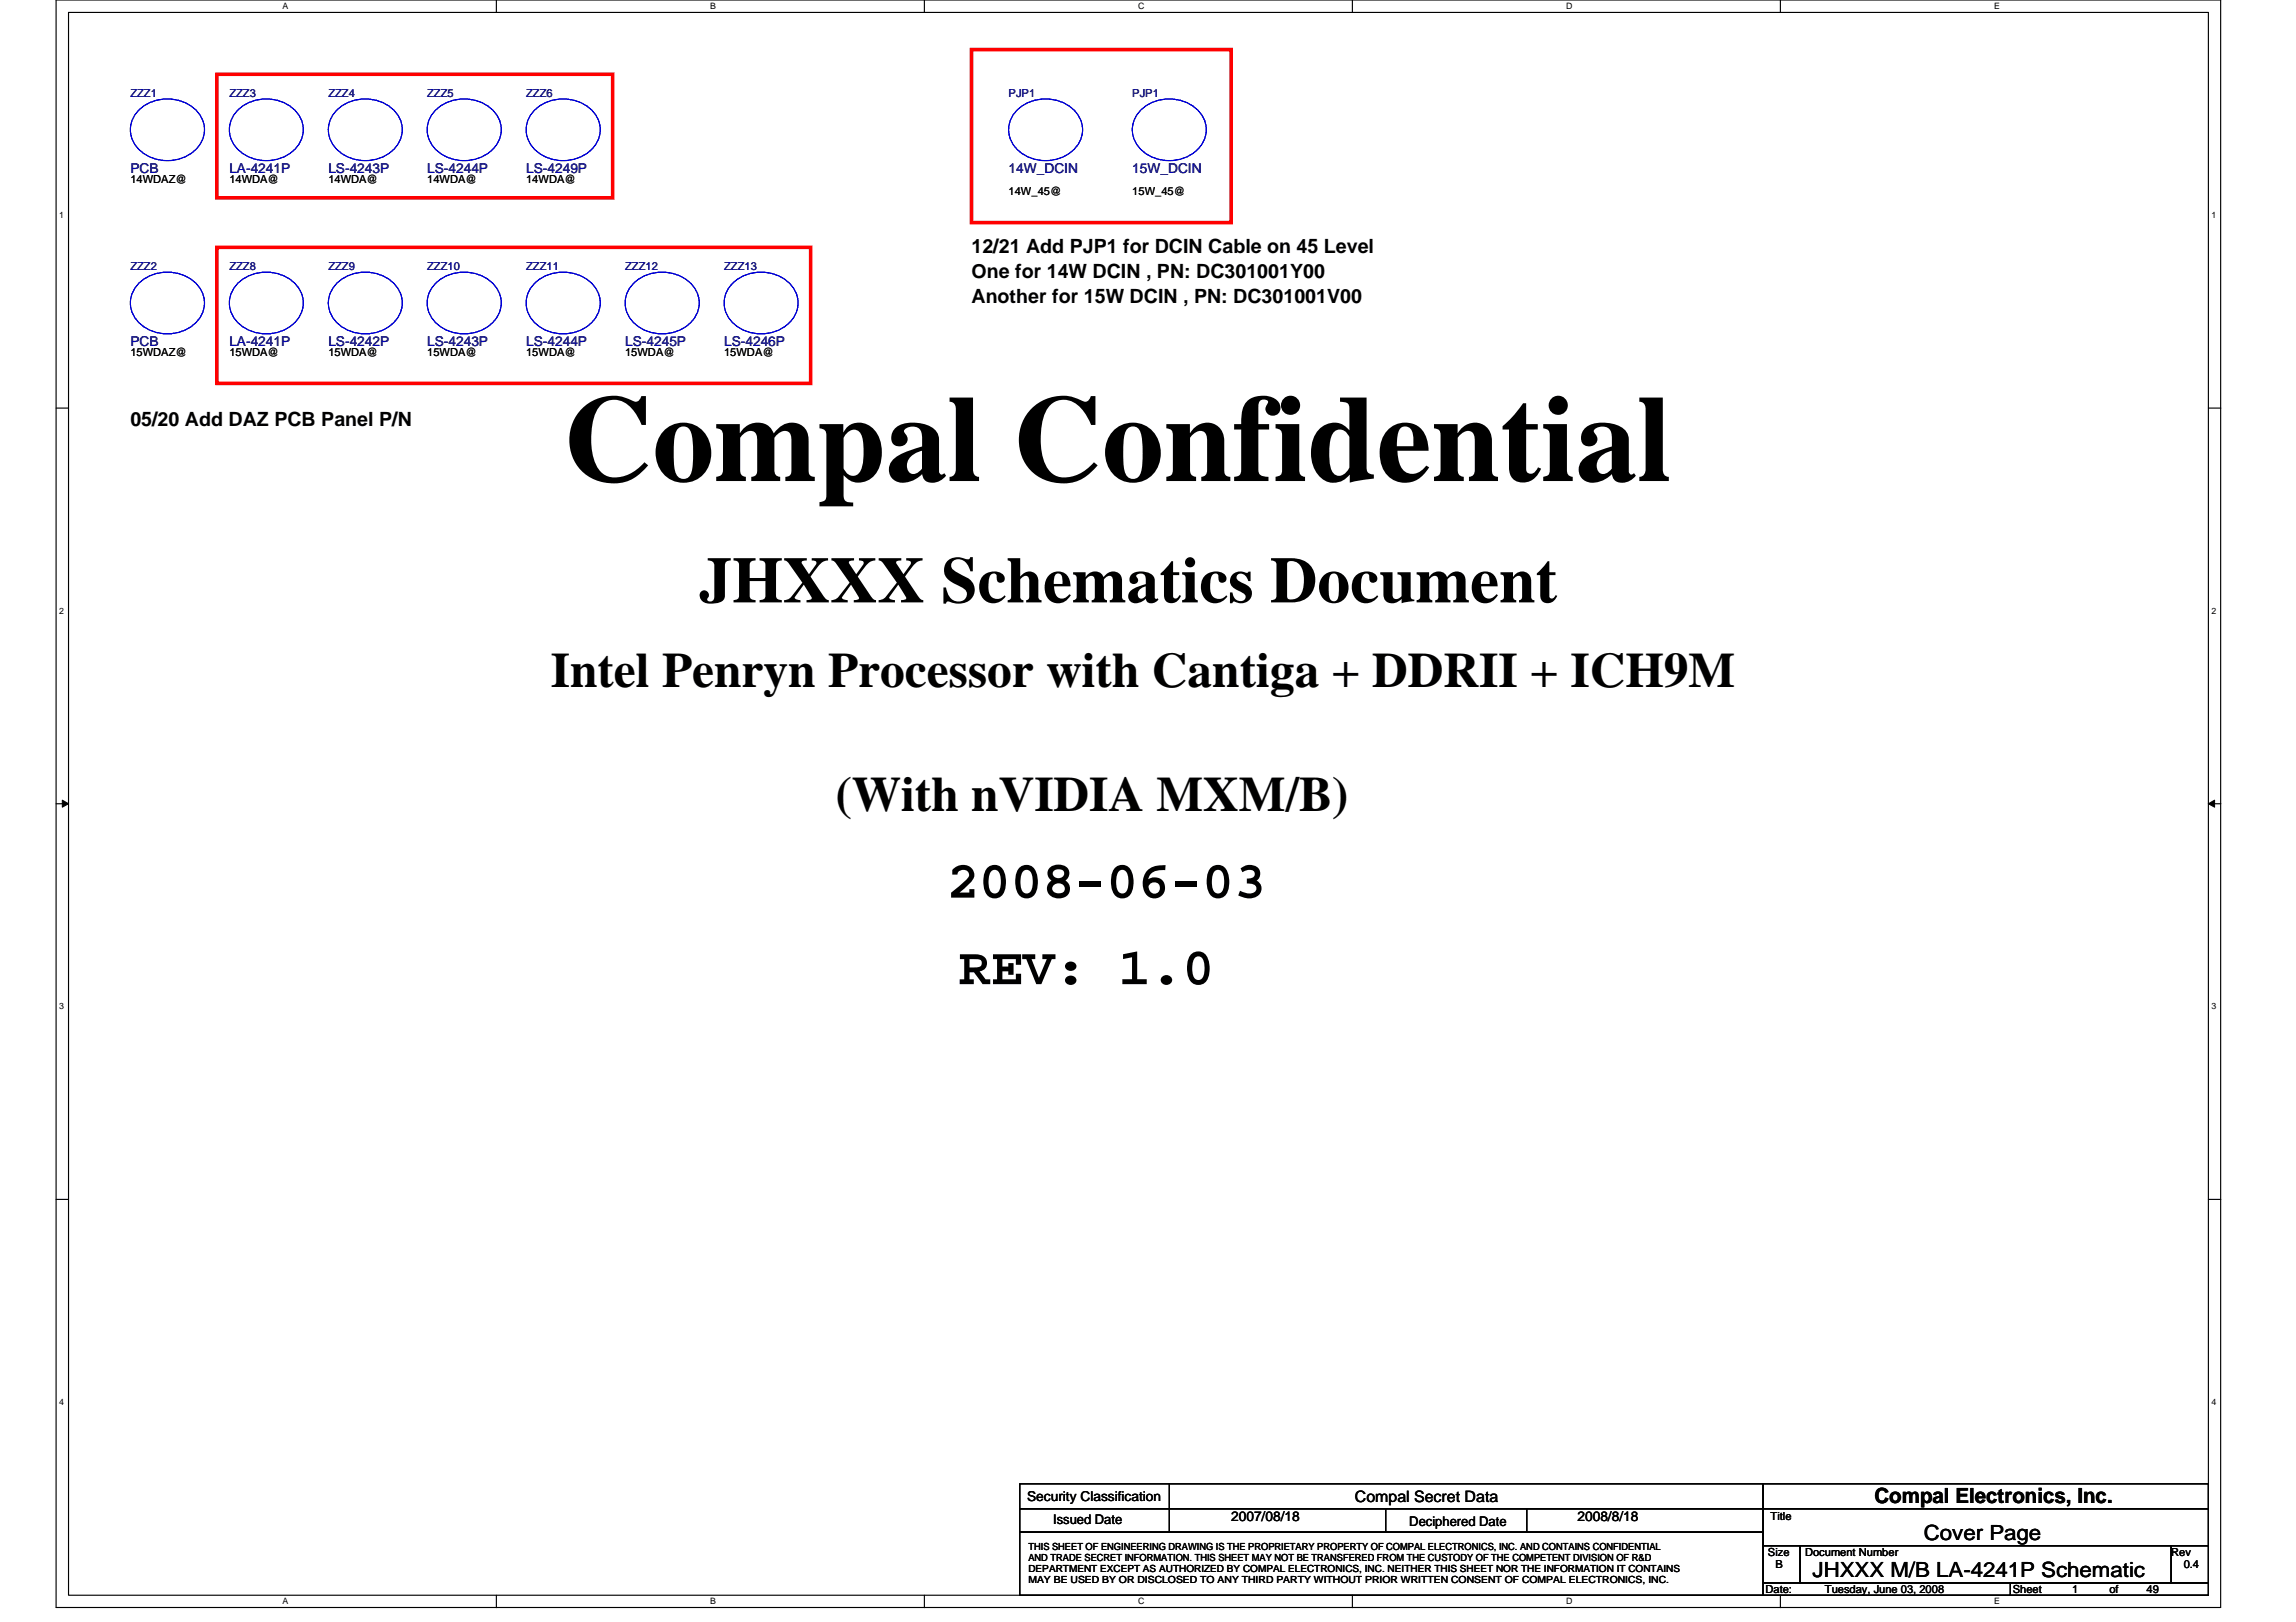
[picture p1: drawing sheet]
<svg xmlns="http://www.w3.org/2000/svg" width="297mm" height="210mm" viewBox="0 0 297 210" stroke-linecap="round" stroke-linejoin="round" font-family="sans-serif">
<defs><g id="words">
<text font-size="16" x="72.9" y="62.3">Compal Confidential</text>
<text font-size="8.5" x="90.5" y="78">JHXXX Schematics Document</text>
<g font-size="6.9">
<text x="122.5" y="116.2">2008-06-03</text>
<text x="124.1" y="127.4">REV: 1.0</text>
</g>
<g font-size="6.4">
<text x="71.3" y="88.9">Intel Penryn Processor with Cantiga + DDRII + ICH9M</text>
<text x="108.1" y="104.9">(With nVIDIA MXM/B)</text>
</g>
<g font-size="2.7">
<text x="242.5" y="194.5">Compal Electronics, Inc.</text>
<text x="248.9" y="199.3">Cover Page</text>
<text x="234.5" y="204.1">JHXXX M/B LA-4241P Schematic</text>
</g>
<g font-size="2.5">
<text x="125.7" y="32.8">12/21 Add PJP1 for DCIN Cable on 45 Level</text>
<text x="125.7" y="36">One for 14W DCIN , PN: DC301001Y00</text>
<text x="125.7" y="39.2">Another for 15W DCIN , PN: DC301001V00</text>
<text x="16.9" y="55.2">05/20 Add DAZ PCB Panel P/N</text>
</g>
<text font-size="2" x="175.3" y="194.3">Compal Secret Data</text>
<g font-size="1.8" fill="#000080">
<text x="16.9" y="22.4">PCB</text>
<text x="29.7" y="22.4">LA-4241P</text>
<text x="42.5" y="22.4">LS-4243P</text>
<text x="55.3" y="22.4">LS-4244P</text>
<text x="68.1" y="22.4">LS-4249P</text>
<text x="130.5" y="22.4">14W_DCIN</text>
<text x="146.5" y="22.4">15W_DCIN</text>
<text x="16.9" y="44.8">PCB</text>
<text x="29.7" y="44.8">LA-4241P</text>
<text x="42.5" y="44.8">LS-4242P</text>
<text x="55.3" y="44.8">LS-4243P</text>
<text x="68.1" y="44.8">LS-4244P</text>
<text x="80.9" y="44.8">LS-4245P</text>
<text x="93.7" y="44.8">LS-4246P</text>
</g>
<g font-size="1.8">
<text x="132.9" y="194.2">Security Classification</text>
<text x="159.3" y="196.8">2007/08/18</text>
<text x="204.1" y="196.8">2008/8/18</text>
</g>
<g font-size="1.7">
<text x="136.2" y="197.3">Issued Date</text>
<text x="182.3" y="197.4">Deciphered Date</text>
</g>
<g font-size="1.4" fill="#000080">
<text x="16.9" y="12.5">ZZZ1</text>
<text x="29.7" y="12.5">ZZZ3</text>
<text x="42.5" y="12.5">ZZZ4</text>
<text x="55.3" y="12.5">ZZZ5</text>
<text x="68.1" y="12.5">ZZZ6</text>
<text x="130.5" y="12.5">PJP1</text>
<text x="146.5" y="12.5">PJP1</text>
<text x="16.9" y="34.9">ZZZ2</text>
<text x="29.7" y="34.9">ZZZ8</text>
<text x="42.5" y="34.9">ZZZ9</text>
<text x="55.3" y="34.9">ZZZ10</text>
<text x="68.1" y="34.9">ZZZ11</text>
<text x="80.9" y="34.9">ZZZ12</text>
<text x="93.7" y="34.9">ZZZ13</text>
</g>
<g font-size="1.4">
<text x="16.9" y="23.7">14WDAZ@</text>
<text x="29.7" y="23.7">14WDA@</text>
<text x="42.5" y="23.7">14WDA@</text>
<text x="55.3" y="23.7">14WDA@</text>
<text x="68.1" y="23.7">14WDA@</text>
<text x="130.5" y="25.3">14W_45@</text>
<text x="146.5" y="25.3">15W_45@</text>
<text x="16.9" y="46.1">15WDAZ@</text>
<text x="29.7" y="46.1">15WDA@</text>
<text x="42.5" y="46.1">15WDA@</text>
<text x="55.3" y="46.1">15WDA@</text>
<text x="68.1" y="46.1">15WDA@</text>
<text x="80.9" y="46.1">15WDA@</text>
<text x="93.7" y="46.1">15WDA@</text>
<text x="229.1" y="196.7">Title</text>
<text x="228.7" y="201.3">Size</text>
<text x="229.7" y="202.9">B</text>
<text x="233.5" y="201.3">Document Number</text>
<text x="280.9" y="201.3">Rev</text>
<text x="282.5" y="202.9">0.4</text>
<text x="228.4" y="206.1">Date:</text>
<text x="236.1" y="206.1">Tuesday, June 03, 2008</text>
<text x="260.4" y="206.1">Sheet</text>
<text x="268.1" y="206.1">1</text>
<text x="272.9" y="206.1">of</text>
<text x="277.7" y="206.1">49</text>
</g>
<g font-size="1.3">
<text x="133.1" y="200.5">THIS SHEET OF ENGINEERING DRAWING IS THE PROPRIETARY PROPERTY OF COMPAL ELECTRONICS, INC. AND CONTAINS CONFIDENTIAL</text>
<text x="133.1" y="202">AND TRADE SECRET INFORMATION. THIS SHEET MAY NOT BE TRANSFERED FROM THE CUSTODY OF THE COMPETENT DIVISION OF R&amp;D</text>
<text x="133.1" y="203.5">DEPARTMENT EXCEPT AS AUTHORIZED BY COMPAL ELECTRONICS, INC. NEITHER THIS SHEET NOR THE INFORMATION IT CONTAINS</text>
<text x="133.1" y="204.9">MAY BE USED BY OR DISCLOSED TO ANY THIRD PARTY WITHOUT PRIOR WRITTEN CONSENT OF COMPAL ELECTRONICS, INC.</text>
</g>
<g font-size="1.1">
<text x="36.5" y="1.2">A</text>
<text x="91.9" y="1.2">B</text>
<text x="147.3" y="1.2">C</text>
<text x="202.6" y="1.2">D</text>
<text x="258" y="1.2">E</text>
<text x="7.7" y="28.2">1</text>
<text x="286.1" y="28.2">1</text>
<text x="7.7" y="79.4">2</text>
<text x="286.1" y="79.4">2</text>
<text x="7.7" y="130.6">3</text>
<text x="286.1" y="130.6">3</text>
<text x="7.7" y="181.8">4</text>
<text x="286.1" y="181.8">4</text>
<text x="36.5" y="207.6">A</text>
<text x="91.9" y="207.6">B</text>
<text x="147.3" y="207.6">C</text>
<text x="202.6" y="207.6">D</text>
<text x="258" y="207.6">E</text>
</g>
</g></defs>
<path d="M7.3 0h280v208h-280zM8.9 1.6h276.8v204.8h-276.8z" fill="none" stroke="#000" stroke-width=".15"/>
<g fill="#fff">
<path d="M36.5 .2h.8v1.2h-.8z"/>
<path d="M36.5 206.6h.8v1.3h-.8z"/>
</g>
<path d="M64.2 0v1.6M64.2 206.4v1.6" fill="none" stroke="#000" stroke-width=".15"/>
<g fill="#fff">
<path d="M91.9 .2h.7v1.2h-.7z"/>
<path d="M91.9 206.6h.7v1.3h-.7z"/>
</g>
<path d="M119.6 0v1.6M119.6 206.4v1.6" fill="none" stroke="#000" stroke-width=".15"/>
<g fill="#fff">
<path d="M147.3 .2h.8v1.2h-.8z"/>
<path d="M147.3 206.6h.8v1.3h-.8z"/>
</g>
<path d="M175 0v1.6M175 206.4v1.6" fill="none" stroke="#000" stroke-width=".15"/>
<g fill="#fff">
<path d="M202.6 .2h.8v1.2h-.8z"/>
<path d="M202.6 206.6h.8v1.3h-.8z"/>
</g>
<path d="M230.3 0v1.6M230.3 206.4v1.6" fill="none" stroke="#000" stroke-width=".15"/>
<g fill="#fff">
<path d="M258 .2h.7v1.2h-.7z"/>
<path d="M258 206.6h.7v1.3h-.7z"/>
<path d="M7.7 27.2h.6v1.3h-.6z"/>
<path d="M286.1 27.2h.6v1.3h-.6z"/>
<path d="M7.7 78.4h.6v1.3h-.6z"/>
<path d="M286.1 78.4h.6v1.3h-.6z"/>
</g>
<path d="M7.3 52.8h1.6M285.7 52.8h1.6" fill="none" stroke="#000" stroke-width=".15"/>
<g fill="#fff">
<path d="M7.7 129.6h.6v1.3h-.6z"/>
<path d="M286.1 129.6h.6v1.3h-.6z"/>
</g>
<path d="M7.3 104h1.6M285.7 104h1.6" fill="none" stroke="#000" stroke-width=".15"/>
<path d="M8.1 103.5l.8 .5-.8 .5zM285.7 104l.8-.5v1z" fill="#000" stroke="#000" stroke-width=".13"/>
<g fill="#fff">
<path d="M7.7 180.8h.6v1.3h-.6z"/>
<path d="M286.1 180.8h.6v1.3h-.6z"/>
</g>
<g fill="none" stroke="#000" stroke-width=".15">
<path d="M7.3 155.2h1.6M285.7 155.2h1.6M131.9 192h96.2v3.2h-96.2zM131.9 195.2h96.2v3.1h-96.2zM131.9 198.3h96.2v8.1h-96.2zM151.3 192v6.3M179.3 195.2v3.1M197.5 195.2v3.1M228.1 192h57.6v3.2h-57.6zM228.1 195.2h57.6v4.8h-57.6zM228.1 200h4.8v4.8h-4.8zM228.1 204.8h32v1.6h-32z"/>
<path d="M232.9 200h48v4.8h-48zM260.1 204.8h25.6v1.6h-25.6zM280.9 200h4.8v4.8h-4.8z"/>
</g>
<path d="M28.1 9.6h51.2v16h-51.2zM125.7 6.4h33.6v22.4h-33.6zM28.1 32h76.8v17.6h-76.8z" fill="none" stroke="#f00" stroke-width=".47"/>
<g fill="none" stroke="#00f" stroke-width=".15">
<path d="M18 14.2a5.4 5.4 0 0 1 7.8 .6 3.5 3.5 0 0 1-1.1 5 5.4 5.4 0 0 1-7.2-1 3.5 3.5 0 0 1 .5-4.6zM30.8 14.2a5.4 5.4 0 0 1 7.8 .6 3.5 3.5 0 0 1-1.1 5 5.3 5.3 0 0 1-7.2-1 3.5 3.5 0 0 1 .5-4.6zM43.6 14.2a5.4 5.4 0 0 1 7.8 .6 3.5 3.5 0 0 1-1.1 5 5.3 5.3 0 0 1-7.2-1 3.5 3.5 0 0 1 .5-4.6zM56.4 14.2a5.4 5.4 0 0 1 7.8 .6 3.5 3.5 0 0 1-1.1 5 5.4 5.4 0 0 1-7.2-1 3.5 3.5 0 0 1 .5-4.6zM69.2 14.2a5.4 5.4 0 0 1 7.8 .6 3.5 3.5 0 0 1-1.1 5 5.4 5.4 0 0 1-7.2-1 3.5 3.5 0 0 1 .5-4.6zM131.6 14.2a5.4 5.4 0 0 1 7.8 .6 3.5 3.5 0 0 1-1.1 5 5.3 5.3 0 0 1-7.2-1 3.5 3.5 0 0 1 .5-4.6zM147.6 14.2a5.4 5.4 0 0 1 7.8 .6 3.5 3.5 0 0 1-1.1 5 5.3 5.3 0 0 1-7.2-1 3.5 3.5 0 0 1 .5-4.6zM18 36.6a5.4 5.4 0 0 1 7.8 .6 3.5 3.5 0 0 1-1.1 5.1 5.4 5.4 0 0 1-7.2-1.1 3.5 3.5 0 0 1 .5-4.6zM30.8 36.6a5.4 5.4 0 0 1 7.8 .6 3.5 3.5 0 0 1-1.1 5.1 5.3 5.3 0 0 1-7.2-1.1 3.5 3.5 0 0 1 .5-4.6zM43.6 36.6a5.4 5.4 0 0 1 7.8 .6 3.5 3.5 0 0 1-1.1 5.1 5.3 5.3 0 0 1-7.2-1.1 3.5 3.5 0 0 1 .5-4.6zM56.4 36.6a5.4 5.4 0 0 1 7.8 .6 3.5 3.5 0 0 1-1.1 5.1 5.4 5.4 0 0 1-7.2-1.1 3.5 3.5 0 0 1 .5-4.6zM69.2 36.6a5.4 5.4 0 0 1 7.8 .6 3.5 3.5 0 0 1-1.1 5.1 5.4 5.4 0 0 1-7.2-1.1 3.5 3.5 0 0 1 .5-4.6z"/>
<path d="M82 36.6a5.4 5.4 0 0 1 7.8 .6 3.5 3.5 0 0 1-1 5.1 5.4 5.4 0 0 1-7.3-1.1 3.5 3.5 0 0 1 .5-4.6zM94.8 36.6a5.4 5.4 0 0 1 7.8 .6 3.5 3.5 0 0 1-1.1 5.1 5.3 5.3 0 0 1-7.2-1.1 3.5 3.5 0 0 1 .5-4.6z"/>
</g>
<use href="#words"/>
</svg>
